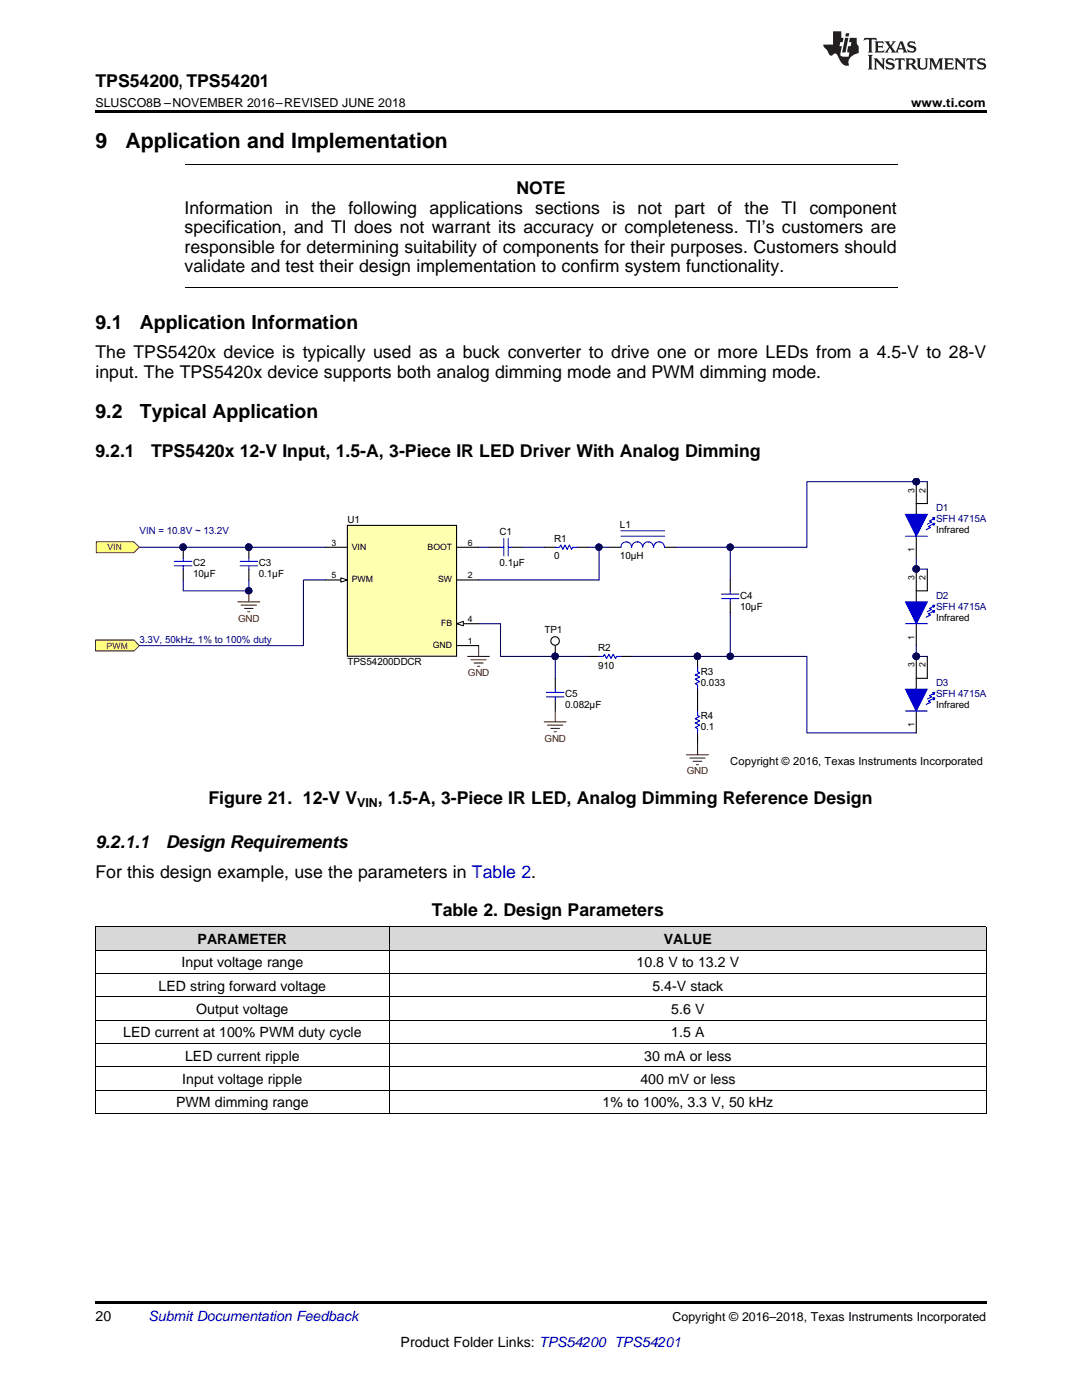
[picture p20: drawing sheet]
<svg xmlns="http://www.w3.org/2000/svg" width="216mm" height="279mm" viewBox="0 0 216 279" stroke-linecap="round" stroke-linejoin="round" font-family="sans-serif">
<defs><g id="words">
<g font-size="4.2">
<text x="19" y="29.6">9</text>
<text x="25" y="29.6">Application and Implementation</text>
</g>
<g font-size="3.9">
<text x="19" y="65.6">9.1</text>
<text x="27.9" y="65.6">Application Information</text>
<text x="19" y="83.5">9.2</text>
<text x="27.9" y="83.5">Typical Application</text>
</g>
<g font-size="3.5">
<text x="19" y="17.3">TPS54200, TPS54201</text>
<text x="103" y="38.8">NOTE</text>
<text x="36.8" y="42.7">Information</text>
<text x="36.8" y="46.6">specification, and TI does not warrant its accuracy or completeness. TI’s customers are</text>
<text x="56.9" y="42.7">in the</text>
<text x="69.5" y="42.7">following applications</text>
<text x="106.8" y="42.7">sections</text>
<text x="122.2" y="42.7">is</text>
<text x="127.2" y="42.7">not</text>
<text x="134.6" y="42.7">part</text>
<text x="143.1" y="42.7">of</text>
<text x="148.5" y="42.7">the</text>
<text x="155.9" y="42.7">TI component</text>
<text x="36.8" y="50.4">responsible for determining suitability of components for their purposes. Customers should</text>
<text x="36.8" y="54.3">validate and test their design implementation to confirm system functionality.</text>
<text x="19" y="71.5">The TPS5420x device is typically used as a buck converter to drive one or more LEDs from a 4.5-V to 28-V</text>
<text x="19" y="75.4">input. The TPS5420x device supports both analog dimming mode and PWM dimming mode.</text>
<text x="19" y="91.2">9.2.1</text>
<text x="30.1" y="91.2">TPS5420x 12-V Input, 1.5-A, 3-Piece IR LED Driver With Analog Dimming</text>
<text x="41.6" y="160.4">Figure 21. 12-V V</text>
<text x="75.4" y="160.4">, 1.5-A, 3-Piece IR LED, Analog Dimming Reference Design</text>
<text x="19" y="169.2">9.2.1.1</text>
<text x="33.1" y="169.2">Design Requirements</text>
<text x="19" y="175.2">For this design example, use the parameters in Table 2.</text>
<text x="86.2" y="182.9">Table 2. Design Parameters</text>
</g>
<g font-size="2.8">
<text x="39.4" y="188.4">PARAMETER</text>
<text x="132.5" y="188.4">VALUE</text>
<text x="31.6" y="197.7">LED string forward voltage</text>
<text x="36.2" y="193">Input voltage range</text>
<text x="127" y="193">10.8 V to 13.2 V</text>
<text x="130.2" y="197.7">5.4-V stack</text>
<text x="39.2" y="202.4">Output voltage</text>
<text x="133.9" y="202.4">5.6 V</text>
<text x="24.6" y="207">LED current at 100% PWM duty cycle</text>
<text x="133.9" y="207">1.5 A</text>
<text x="36.9" y="211.7">LED current ripple</text>
<text x="128.6" y="211.7">30 mA or less</text>
<text x="35.1" y="221">PWM dimming range</text>
<text x="36.4" y="216.3">Input voltage ripple</text>
<text x="120.2" y="221">1% to 100%, 3.3 V, 50 kHz</text>
<text x="127.8" y="216.3">400 mV or less</text>
<text x="19" y="263.6">20</text>
<text x="79.9" y="268.9">Product Folder Links: TPS54200 TPS54201</text>
</g>
<text font-size="2.8" fill="#0000c8" x="29.6" y="263.6">Submit Documentation Feedback</text>
<g font-size="2.5">
<text x="19" y="21.4">SLUSCO8B –NOVEMBER 2016–REVISED JUNE 2018</text>
<text x="181.8" y="21.4">www.ti.com</text>
<text x="71.3" y="161.1">VIN</text>
<text x="134.2" y="263.6">Copyright © 2016–2018, Texas Instruments Incorporated</text>
</g>
<text font-size="2.2" x="145.7" y="152.7">Copyright © 2016, Texas Instruments Incorporated</text>
<g font-size="2" fill="#000080">
<text x="27.8" y="106.6">VIN = 10.8V ~ 13.2V</text>
<text x="186.8" y="102.1">D1</text>
<text x="186.8" y="104.2">SFH 4715A</text>
<text x="186.8" y="119.5">D2</text>
<text x="186.8" y="121.7">SFH 4715A</text>
<text x="27.8" y="128.4">3.3V, 50kHz, 1% to 100% duty</text>
<text x="186.8" y="136.9">D3</text>
<text x="186.8" y="139.1">SFH 4715A</text>
</g>
<g font-size="2">
<text x="69.3" y="104.5">U1</text>
<text x="99.7" y="106.9">C1</text>
<text x="123.7" y="105.3">L1</text>
<text x="186.8" y="106.4">Infrared</text>
<text x="38.5" y="113">C2</text>
<text x="51.6" y="113">C3</text>
<text x="99.7" y="113">0.1µF</text>
<text x="110.6" y="111.7">0</text>
<text x="110.6" y="108.2">R1</text>
<text x="123.7" y="111.7">10µH</text>
<text x="38.5" y="115.1">10µF</text>
<text x="51.6" y="115.1">0.1µF</text>
<text x="147.7" y="119.5">C4</text>
<text x="147.7" y="121.7">10µF</text>
<text x="186.8" y="123.9">Infrared</text>
<text x="108.6" y="126.3">TP1</text>
<text x="119.3" y="130">R2</text>
<text x="69.3" y="132.8">TPS54200DDCR</text>
<text x="119.3" y="133.4">910</text>
<text x="139.8" y="136.9">0.033</text>
<text x="139.8" y="134.8">R3</text>
<text x="112.8" y="141.3">0.082µF</text>
<text x="112.8" y="139.1">C5</text>
<text x="139.8" y="143.5">R4</text>
<text x="186.8" y="141.3">Infrared</text>
<text x="139.8" y="145.6">0.1</text>
</g>
<g font-size="2" fill="#800000">
<text x="47.5" y="124.1">GND</text>
<text x="93.3" y="135">GND</text>
<text x="108.6" y="148">GND</text>
<text x="137" y="154.6">GND</text>
</g>
<g font-size="1.7">
<text x="182.5" y="98.3" transform="rotate(-90 182.5 98.3)">3</text>
<text x="184.7" y="98.3" transform="rotate(-90 184.7 98.3)">2</text>
<text x="66.2" y="108.9">3</text>
<text x="70.2" y="109.7">VIN</text>
<text x="85.3" y="109.7">BOOT</text>
<text x="93.3" y="108.9">6</text>
<text x="182.5" y="110.2" transform="rotate(-90 182.5 110.2)">1</text>
<text x="66.2" y="115.4">5</text>
<text x="70.2" y="116.2">PWM</text>
<text x="87.4" y="116.2">SW</text>
<text x="93.3" y="115.4">2</text>
<text x="182.5" y="115.7" transform="rotate(-90 182.5 115.7)">3</text>
<text x="184.7" y="115.7" transform="rotate(-90 184.7 115.7)">2</text>
<text x="88" y="125">FB</text>
<text x="93.3" y="124.1">4</text>
<text x="86.4" y="129.3">GND</text>
<text x="93.3" y="128.5">1</text>
<text x="182.5" y="127.6" transform="rotate(-90 182.5 127.6)">1</text>
<text x="182.5" y="133.2" transform="rotate(-90 182.5 133.2)">3</text>
<text x="184.7" y="133.2" transform="rotate(-90 184.7 133.2)">2</text>
<text x="182.5" y="145.1" transform="rotate(-90 182.5 145.1)">1</text>
</g>
<g font-size="1.7" fill="#800000">
<text x="21.4" y="109.8">VIN</text>
<text x="21.3" y="129.5">PWM</text>
</g>
</g></defs>
<g fill="#d8d8d8">
<path d="M19 185h58.7v4.7h-58.7z"/>
<path d="M77.7 185h119.1v4.7h-119.1z"/>
</g>
<path d="M19 222.2h.2zM196.7 222.2h.1zM19 259.7h177.8v.5h-177.8z" fill="#000"/>
<path d="M19 198.9h177.8M19 194.3h177.8M19 189.6h177.8M19 184.9h177.8M19.1 185v37.2M77.7 185v37.2M196.8 185v37.2M19 217.5h177.8M19 212.9h177.8M19 208.2h177.8M19 203.6h177.8M19 222.2h177.8" fill="none" stroke="#000" stroke-width=".2"/>
<path d="M49.7 109.2v2.2M97.7 109.2h2.2M102 109.2h2.2M121.7 109.2h2.2M132.6 109.2h2.2" fill="none" stroke="#000" stroke-width=".22"/>
<path d="M99.9 109.2h.6M100.5 107.5v3.5M101.4 109.2h.6M101.4 107.5v3.5M123.9 109.2a1.06 1.06 0 0 1 1.1-1.1 1.06 1.06 0 0 1 1 1.1M123.9 107h8.7M123.9 105.9h8.7M126.1 109.2a1.08 1.08 0 0 1 1-1.1 1.08 1.08 0 0 1 1.1 1.1M128.3 109.2a1.06 1.06 0 0 1 1-1.1 1.06 1.06 0 0 1 1.1 1.1 1.1 1.1 0 0 1 1.1-1.1 1.1 1.1 0 0 1 1.1 1.1" fill="none" stroke="#00f" stroke-width=".22"/>
<circle cx="49.6" cy="109.2" r=".64" fill="#000080"/>
<circle cx="49.6" cy="109.2" r=".64" fill="none" stroke="#000080" stroke-width=".2"/>
<path d="M49.7 113.6v2.1" fill="none" stroke="#000" stroke-width=".22"/>
<path d="M47.9 112h3.5M47.9 112.9h3.5M49.7 111.4v.6M49.7 112.9v.7" fill="none" stroke="#00f" stroke-width=".22"/>
<circle cx="49.6" cy="109.2" r=".64" fill="#000080"/>
<circle cx="49.6" cy="109.2" r=".64" fill="none" stroke="#000080" stroke-width=".2"/>
<path d="M36.6 109.2v2.2M110.8 135.4v2.1M110.8 139.7v2.2" fill="none" stroke="#000" stroke-width=".22"/>
<path d="M109 138.2h3.5M109 139.1h3.5M110.8 137.5v.7M110.8 139.1v.6" fill="none" stroke="#00f" stroke-width=".22"/>
<circle cx="36.5" cy="109.2" r=".62" fill="#000080"/>
<circle cx="36.5" cy="109.2" r=".62" fill="none" stroke="#000080" stroke-width=".2"/>
<path d="M36.6 113.6v2.1" fill="none" stroke="#000" stroke-width=".22"/>
<path d="M34.8 112h3.5M34.8 112.9h3.5M36.6 111.4v.6M36.6 112.9v.7" fill="none" stroke="#00f" stroke-width=".22"/>
<circle cx="36.5" cy="109.2" r=".62" fill="#000080"/>
<circle cx="36.5" cy="109.2" r=".62" fill="none" stroke="#000080" stroke-width=".2"/>
<path d="M108.6 109.2h2.2M115.2 109.2h2.1M145.7 115.7v2.2M117.3 131h2.2M123.9 131h2.2M145.7 120.1v2.2" fill="none" stroke="#000" stroke-width=".22"/>
<path d="M110.8 109.2h.8l.3-.4 .4 .8 .4-.8 .5 .8 .4-.8 .4 .8 .3-.4h.9M144 118.6h3.5M144 119.5h3.5M145.7 117.9v.7M145.7 119.5v.6M119.5 131h.9l.2-.4 .4 .8 .5-.8 .4 .8 .4-.8 .5 .8 .2-.4h.9" fill="none" stroke="#00f" stroke-width=".22"/>
<circle cx="110.8" cy="127.9" r=".85" fill="#fff"/>
<g fill="none" stroke="#000" stroke-width=".22">
<path d="M110.8 128.8v2.2"/>
<circle cx="110.8" cy="127.9" r=".85"/>
</g>
<circle cx="110.8" cy="131" r=".62" fill="#000080"/>
<circle cx="110.8" cy="131" r=".62" fill="none" stroke="#000080" stroke-width=".2"/>
<circle cx="110.8" cy="131" r=".62" fill="#000080"/>
<circle cx="110.8" cy="131" r=".62" fill="none" stroke="#000080" stroke-width=".2"/>
<path d="M139.2 131v2.2M139.2 139.7v2.2M139.2 146.3v2.1" fill="none" stroke="#000" stroke-width=".22"/>
<path d="M139.2 141.9v.9l.4 .2-.9 .4 .9 .5-.9 .4 .9 .4-.9 .5 .5 .2v.9" fill="none" stroke="#00f" stroke-width=".22"/>
<circle cx="139.1" cy="131" r=".62" fill="#000080"/>
<circle cx="139.1" cy="131" r=".62" fill="none" stroke="#000080" stroke-width=".2"/>
<path d="M139.2 137.5v2.2" fill="none" stroke="#000" stroke-width=".22"/>
<path d="M139.2 133.2v.9l.4 .2-.9 .4 .9 .4-.9 .5 .9 .4-.9 .5 .5 .2v.8" fill="none" stroke="#00f" stroke-width=".22"/>
<circle cx="139.1" cy="131" r=".62" fill="#000080"/>
<circle cx="139.1" cy="131" r=".62" fill="none" stroke="#000080" stroke-width=".2"/>
<path d="M36.6 109.2h13.1" fill="none" stroke="#000080" stroke-width=".22"/>
<circle cx="49.6" cy="109.2" r=".64" fill="#000080"/>
<circle cx="49.6" cy="109.2" r=".64" fill="none" stroke="#000080" stroke-width=".2"/>
<circle cx="36.5" cy="109.2" r=".62" fill="#000080"/>
<circle cx="36.5" cy="109.2" r=".62" fill="none" stroke="#000080" stroke-width=".2"/>
<path d="M49.7 115.7v2.2h-13.1" fill="none" stroke="#000080" stroke-width=".22"/>
<circle cx="49.6" cy="117.9" r=".64" fill="#000080"/>
<circle cx="49.6" cy="117.9" r=".64" fill="none" stroke="#000080" stroke-width=".2"/>
<path d="M49.7 117.9v2.2M47.5 120.1h4.3M48.1 120.8h3.1M48.8 121.4h1.7M49.4 122.1h.5" fill="none" stroke="#800000" stroke-width=".22"/>
<circle cx="49.6" cy="117.9" r=".64" fill="#000080"/>
<circle cx="49.6" cy="117.9" r=".64" fill="none" stroke="#000080" stroke-width=".2"/>
<path d="M93.3 131h4.4M94 131.7h3M94.6 132.3h1.8M95.3 133h.4M95.5 128.8v2.2" fill="none" stroke="#800000" stroke-width=".22"/>
<path d="M95.5 109.2h2.2M104.2 109.2h4.4M117.3 109.2h4.4" fill="none" stroke="#000080" stroke-width=".22"/>
<circle cx="119.5" cy="109.2" r=".64" fill="#000080"/>
<circle cx="119.5" cy="109.2" r=".64" fill="none" stroke="#000080" stroke-width=".2"/>
<path d="M108.6 131h8.7" fill="none" stroke="#000080" stroke-width=".22"/>
<circle cx="110.8" cy="131" r=".62" fill="#000080"/>
<circle cx="110.8" cy="131" r=".62" fill="none" stroke="#000080" stroke-width=".2"/>
<path d="M145.7 113.6v2.1M95.5 124.5h4.4v6.5M126.1 131h13.1" fill="none" stroke="#000080" stroke-width=".22"/>
<path d="M108.6 144.1h4.4M109.3 144.7h3M109.9 145.4h1.7M110.6 146h.4M110.8 141.9v2.2M137 150.6h4.4M137.6 151.3h3.1M138.3 151.9h1.7M139 152.6h.4M139.2 148.4v2.2" fill="none" stroke="#800000" stroke-width=".22"/>
<circle cx="139.1" cy="131" r=".62" fill="#000080"/>
<circle cx="139.1" cy="131" r=".62" fill="none" stroke="#000080" stroke-width=".2"/>
<path d="M69.3 104.9h21.8v26.1h-21.8z" fill-rule="evenodd" fill="#ffffb0"/>
<path d="M64.9 109.2h4.4M64.9 115.7h4.4M69.3 104.9h21.8v26.1h-21.8z" fill="none" stroke="#000" stroke-width=".22"/>
<path d="M68 115.3l1.3 .4-1.3 .5z" fill="#fff"/>
<path d="M68 115.3l1.3 .4-1.3 .5z" fill="none" stroke="#000" stroke-width=".2"/>
<path d="M91.1 109.2h4.4M91.1 115.7h4.4M91.1 128.8h4.4M91.1 124.5h4.4" fill="none" stroke="#000" stroke-width=".22"/>
<path d="M91.1 124.5l1.4-.5v.9z" fill="#fff"/>
<path d="M91.1 124.5l1.4-.5v.9z" fill="none" stroke="#000" stroke-width=".2"/>
<path d="M27.8 109.2h8.8" fill="none" stroke="#000080" stroke-width=".22"/>
<circle cx="36.5" cy="109.2" r=".62" fill="#000080"/>
<circle cx="36.5" cy="109.2" r=".62" fill="none" stroke="#000080" stroke-width=".2"/>
<path d="M36.6 115.7v2.2M119.5 109.2v6.5h-24" fill="none" stroke="#000080" stroke-width=".22"/>
<circle cx="119.5" cy="109.2" r=".64" fill="#000080"/>
<circle cx="119.5" cy="109.2" r=".64" fill="none" stroke="#000080" stroke-width=".2"/>
<path d="M110.8 131v4.4" fill="none" stroke="#000080" stroke-width=".22"/>
<circle cx="110.8" cy="131" r=".62" fill="#000080"/>
<circle cx="110.8" cy="131" r=".62" fill="none" stroke="#000080" stroke-width=".2"/>
<path d="M49.7 109.2h15.2M99.9 131h8.7" fill="none" stroke="#000080" stroke-width=".22"/>
<circle cx="49.6" cy="109.2" r=".64" fill="#000080"/>
<circle cx="49.6" cy="109.2" r=".64" fill="none" stroke="#000080" stroke-width=".2"/>
<path d="M19.2 108.1h7.5l1.1 1.1-1.1 1.1h-7.5z" fill-rule="evenodd" fill="#ffff80"/>
<path d="M19.2 108.1h7.5l1.1 1.1-1.1 1.1h-7.5z" fill="none" stroke="#800000" stroke-width=".2"/>
<path d="M19.1 127.7h7.6l1.1 1.1-1.1 1.1h-7.6z" fill-rule="evenodd" fill="#ffff80"/>
<path d="M19.1 127.7h7.6l1.1 1.1-1.1 1.1h-7.6z" fill="none" stroke="#800000" stroke-width=".2"/>
<path d="M64.9 115.7h-4.4v13.1h-32.7M134.8 109.2h21.8" fill="none" stroke="#000080" stroke-width=".22"/>
<circle cx="145.7" cy="109.2" r=".64" fill="#000080"/>
<circle cx="145.7" cy="109.2" r=".64" fill="none" stroke="#000080" stroke-width=".2"/>
<path d="M145.7 109.2v4.4" fill="none" stroke="#000080" stroke-width=".22"/>
<circle cx="145.7" cy="109.2" r=".64" fill="#000080"/>
<circle cx="145.7" cy="109.2" r=".64" fill="none" stroke="#000080" stroke-width=".2"/>
<path d="M145.7 122.3v8.7h-6.5" fill="none" stroke="#000080" stroke-width=".22"/>
<circle cx="145.7" cy="131" r=".64" fill="#000080"/>
<circle cx="145.7" cy="131" r=".64" fill="none" stroke="#000080" stroke-width=".2"/>
<circle cx="139.1" cy="131" r=".62" fill="#000080"/>
<circle cx="139.1" cy="131" r=".62" fill="none" stroke="#000080" stroke-width=".2"/>
<path d="M145.7 131h10.9" fill="none" stroke="#000080" stroke-width=".22"/>
<circle cx="145.7" cy="131" r=".64" fill="#000080"/>
<circle cx="145.7" cy="131" r=".64" fill="none" stroke="#000080" stroke-width=".2"/>
<path d="M182.8 96.1v4.4M185 96.1v4.4M182.8 107v4.4" fill="none" stroke="#000" stroke-width=".22"/>
<circle cx="182.8" cy="96.1" r=".64" fill="#000080"/>
<circle cx="182.8" cy="96.1" r=".64" fill="none" stroke="#000080" stroke-width=".2"/>
<path d="M185 100.5h-2.2v2.2" fill="none" stroke="#000" stroke-width=".22"/>
<path d="M180.7 102.7h4.3l-2.2 4.3z" fill="#00f"/>
<path d="M180.7 102.7h4.3l-2.2 4.3zM180.7 107h4.3M186.1 104.6l-.9 .5 .5 .2-.9 .4M186.3 103.5l-.8 .5 .4 .2-.9 .4" fill="none" stroke="#00f" stroke-width=".22"/>
<path d="M186.1 104.4h.4l-.2 .5z" fill="#00f"/>
<path d="M186.1 104.4h.4l-.2 .5z" fill="none" stroke="#00f" stroke-width=".22"/>
<path d="M186.1 103.3h.4l-.2 .5z" fill="#00f"/>
<path d="M186.1 103.3h.4l-.2 .5z" fill="none" stroke="#00f" stroke-width=".22"/>
<circle cx="182.8" cy="96.1" r=".64" fill="#000080"/>
<circle cx="182.8" cy="96.1" r=".64" fill="none" stroke="#000080" stroke-width=".2"/>
<path d="M182.8 113.6v4.3M185 113.6v4.3M182.8 124.5v4.3" fill="none" stroke="#000" stroke-width=".22"/>
<circle cx="182.8" cy="113.6" r=".63" fill="#000080"/>
<circle cx="182.8" cy="113.6" r=".63" fill="none" stroke="#000080" stroke-width=".2"/>
<path d="M185 117.9h-2.2v2.2" fill="none" stroke="#000" stroke-width=".22"/>
<path d="M180.7 120.1h4.3l-2.2 4.4z" fill="#00f"/>
<path d="M180.7 120.1h4.3l-2.2 4.4zM180.7 124.5h4.3M186.1 122.1l-.9 .4 .5 .2-.9 .5M186.3 121l-.8 .4 .4 .2-.9 .5" fill="none" stroke="#00f" stroke-width=".22"/>
<path d="M186.1 121.9h.4l-.2 .4z" fill="#00f"/>
<path d="M186.1 121.9h.4l-.2 .4z" fill="none" stroke="#00f" stroke-width=".22"/>
<path d="M186.1 120.8h.4l-.2 .4z" fill="#00f"/>
<path d="M186.1 120.8h.4l-.2 .4z" fill="none" stroke="#00f" stroke-width=".22"/>
<circle cx="182.8" cy="113.6" r=".63" fill="#000080"/>
<circle cx="182.8" cy="113.6" r=".63" fill="none" stroke="#000080" stroke-width=".2"/>
<path d="M182.8 131v4.4M185 131v4.4M182.8 141.9v4.4" fill="none" stroke="#000" stroke-width=".22"/>
<circle cx="182.8" cy="131" r=".64" fill="#000080"/>
<circle cx="182.8" cy="131" r=".64" fill="none" stroke="#000080" stroke-width=".2"/>
<path d="M185 135.4h-2.2v2.1" fill="none" stroke="#000" stroke-width=".22"/>
<path d="M180.7 137.5h4.3l-2.2 4.4z" fill="#00f"/>
<path d="M180.7 137.5h4.3l-2.2 4.4zM186.1 139.5l-.9 .4 .5 .3-.9 .4M186.3 138.4l-.8 .4 .4 .3-.9 .4M180.7 141.9h4.3" fill="none" stroke="#00f" stroke-width=".22"/>
<path d="M186.1 139.3h.4l-.2 .4z" fill="#00f"/>
<path d="M186.1 139.3h.4l-.2 .4z" fill="none" stroke="#00f" stroke-width=".22"/>
<path d="M186.1 138.2h.4l-.2 .4z" fill="#00f"/>
<path d="M186.1 138.2h.4l-.2 .4z" fill="none" stroke="#00f" stroke-width=".22"/>
<circle cx="182.8" cy="131" r=".64" fill="#000080"/>
<circle cx="182.8" cy="131" r=".64" fill="none" stroke="#000080" stroke-width=".2"/>
<path d="M182.8 111.4v2.2" fill="none" stroke="#000080" stroke-width=".22"/>
<circle cx="182.8" cy="113.6" r=".63" fill="#000080"/>
<circle cx="182.8" cy="113.6" r=".63" fill="none" stroke="#000080" stroke-width=".2"/>
<path d="M182.8 128.8v2.2" fill="none" stroke="#000080" stroke-width=".22"/>
<circle cx="182.8" cy="131" r=".64" fill="#000080"/>
<circle cx="182.8" cy="131" r=".64" fill="none" stroke="#000080" stroke-width=".2"/>
<path d="M182.8 113.6h2.2" fill="none" stroke="#000080" stroke-width=".22"/>
<circle cx="182.8" cy="113.6" r=".63" fill="#000080"/>
<circle cx="182.8" cy="113.6" r=".63" fill="none" stroke="#000080" stroke-width=".2"/>
<path d="M182.8 96.1h2.2" fill="none" stroke="#000080" stroke-width=".22"/>
<circle cx="182.8" cy="96.1" r=".64" fill="#000080"/>
<circle cx="182.8" cy="96.1" r=".64" fill="none" stroke="#000080" stroke-width=".2"/>
<path d="M182.8 96.1h-21.8v13.1h-4.4" fill="none" stroke="#000080" stroke-width=".22"/>
<circle cx="182.8" cy="96.1" r=".64" fill="#000080"/>
<circle cx="182.8" cy="96.1" r=".64" fill="none" stroke="#000080" stroke-width=".2"/>
<path d="M156.6 131h4.4v15.3h21.8M182.8 131h2.2" fill="none" stroke="#000080" stroke-width=".22"/>
<circle cx="182.8" cy="131" r=".64" fill="#000080"/>
<circle cx="182.8" cy="131" r=".64" fill="none" stroke="#000080" stroke-width=".2"/>
<path d="M36.8 32.8h142.3M36.8 57.4h142.3" fill="none" stroke="#000" stroke-width=".2"/>
<path d="M19 22h177.8v.5h-177.8z" fill="#000"/>
<g fill="#231f20">
<path d="M172.5 7.6l-.1 .5 .4-.2h.6v.1v2.1l-.2 .4h.9l-.2-.4v-2.1l.1-.1h.5l.5 .2-.2-.5zM174.5 8.3l.2 .3v1.5l-.2 .4h1.8l.2-.6a1.04 1.04 0 0 1-1.3 .2v-.7h.6l.3 .2v-.6l-.3 .2h-.6v-.6l.8-.1 .4 .3-.2-.5zM176.5 8.3l.9 1.1-.9 1.1h.8l-.2-.2 .4-.7 .5 .7-.2 .2h1.5l-.2-.2 .2-.4h.9l.1 .4-.2 .2h1l-.3-.3-.7-1.9h-.5l-.9 2-.8-1 .9-1h-.8l.1 .3-.4 .5-.3-.6 .1-.2zM179.7 8.6l.4 1h-.7zM181.3 8.4a.63 .63 0 0 0-.2 .7 .63 .63 0 0 0 .6 .4l.6 .2 .1 .2a.75 .75 0 0 1-.7 .4 .75 .75 0 0 1-.6-.5l.1 .7 .1-.1a1.11 1.11 0 0 0 1.5-.6 1.13 1.13 0 0 0-1.2-.8l-.1-.4a1.04 1.04 0 0 1 1.2 .2l-.2-.5-.2 .1-.4-.2zM173.2 10.9l.2 .4v2.2l-.2 .4h1l-.3-.4v-2.2l.3-.4zM174.3 11.6l.3 .4v1.5l-.3 .4h.8l-.2-.4v-1.3l1.5 1.7v-1.9l.2-.4h-.7l.2 .4v.9l-1.1-1.3zM177 11.8a.62 .62 0 0 0-.2 .7 .62 .62 0 0 0 .6 .4l.6 .1 .1 .3a.76 .76 0 0 1-.7 .3 .76 .76 0 0 1-.7-.4l.2 .7 .1-.1a1.11 1.11 0 0 0 1.5-.6 1.13 1.13 0 0 0-1.2-.8l-.1-.4a1.04 1.04 0 0 1 1.2 .2l-.2-.6-.2 .1-.5-.1zM178.7 11.6l-.2 .6a.61 .61 0 0 1 .8-.3v1.6l-.2 .4h.9l-.2-.4v-1.6a.63 .63 0 0 1 .7 .3l-.1-.6zM180.6 11.6l.3 .4v1.5l-.3 .4h1l-.2-.2-.1-.8 .6 .2a.76 .76 0 0 0 1.2 .7l-1-1a.58 .58 0 0 0 .6-.5 .58 .58 0 0 0-.5-.6zM181.4 11.9h.1a.45 .45 0 0 1 .5 .1 .45 .45 0 0 1 .1 .5l-.8 .2zM182.9 11.6l.2 .2a2.17 2.17 0 0 0 .3 1.9 .99 .99 0 0 0 1.6-.6v-1.1l.2-.4h-.7l.2 .2a1.92 1.92 0 0 1-.2 1.8 .6 .6 0 0 1-.9-.5v-1.1l.2-.4zM185.4 11.6l.2 .4v1.5l-.2 .4h.7l-.2-.4v-1.4l.8 1.8 .8-1.8v1.4l-.2 .4h.9l-.2-.4v-1.5l.2-.4h-.8l-.6 1.5-.6-1.5zM188.4 11.6l.2 .4v1.5l-.2 .4h1.8l.1-.6a1.04 1.04 0 0 1-1.2 .1v-.6h.5l.4 .2v-.6l-.4 .2h-.5v-.7h.8l.3 .3-.1-.6zM190.5 11.6l.2 .4v1.5l-.2 .4h.7l-.2-.4v-1.3l1.5 1.7v-1.9l.2-.4h-.7l.2 .4v.9l-1.1-1.3zM192.9 11.6l-.1 .6a.61 .61 0 0 1 .7-.3l.1 1.6-.3 .4h1l-.3-.4 .1-1.6a.63 .63 0 0 1 .7 .3l-.1-.6zM195.2 11.8a.62 .62 0 0 0-.2 .7 .62 .62 0 0 0 .6 .4l.6 .1 .1 .3a.76 .76 0 0 1-.7 .3 .76 .76 0 0 1-.6-.4l.1 .7 .1-.1a1.11 1.11 0 0 0 1.6-.6 1.13 1.13 0 0 0-1.3-.8l-.1-.4a1.04 1.04 0 0 1 1.2 .2l-.1-.6-.2 .1-.5-.1z"/>
<path d="M166.2 6.3v2.6h-1.9v.4l.8 .9a.91 .91 0 0 0 1 .8 .56 .56 0 0 1 .5-.3 .56 .56 0 0 1 .5 .3l.4 .8a1.53 1.53 0 0 0 1.9 1.2 1.54 1.54 0 0 1 1-2.1l.9-.3v-1.4a1.52 1.52 0 0 1-.4-1.6h-1.3l-.2 .8h.5l-.2 .8h-.5l-.1 1v.2l.4 .1-.2 .8a1.93 1.93 0 0 1-1.6-.3l.3-1.8h-.5l.2-.8h.4l.2-.8h-.4v-1.3zM168.6 7.6l-.6 2.9h.7l.6-2.9zM168.8 6.6l-.1 .7h.6l.2-.7z"/>
</g>
<use href="#words"/>
</svg>
